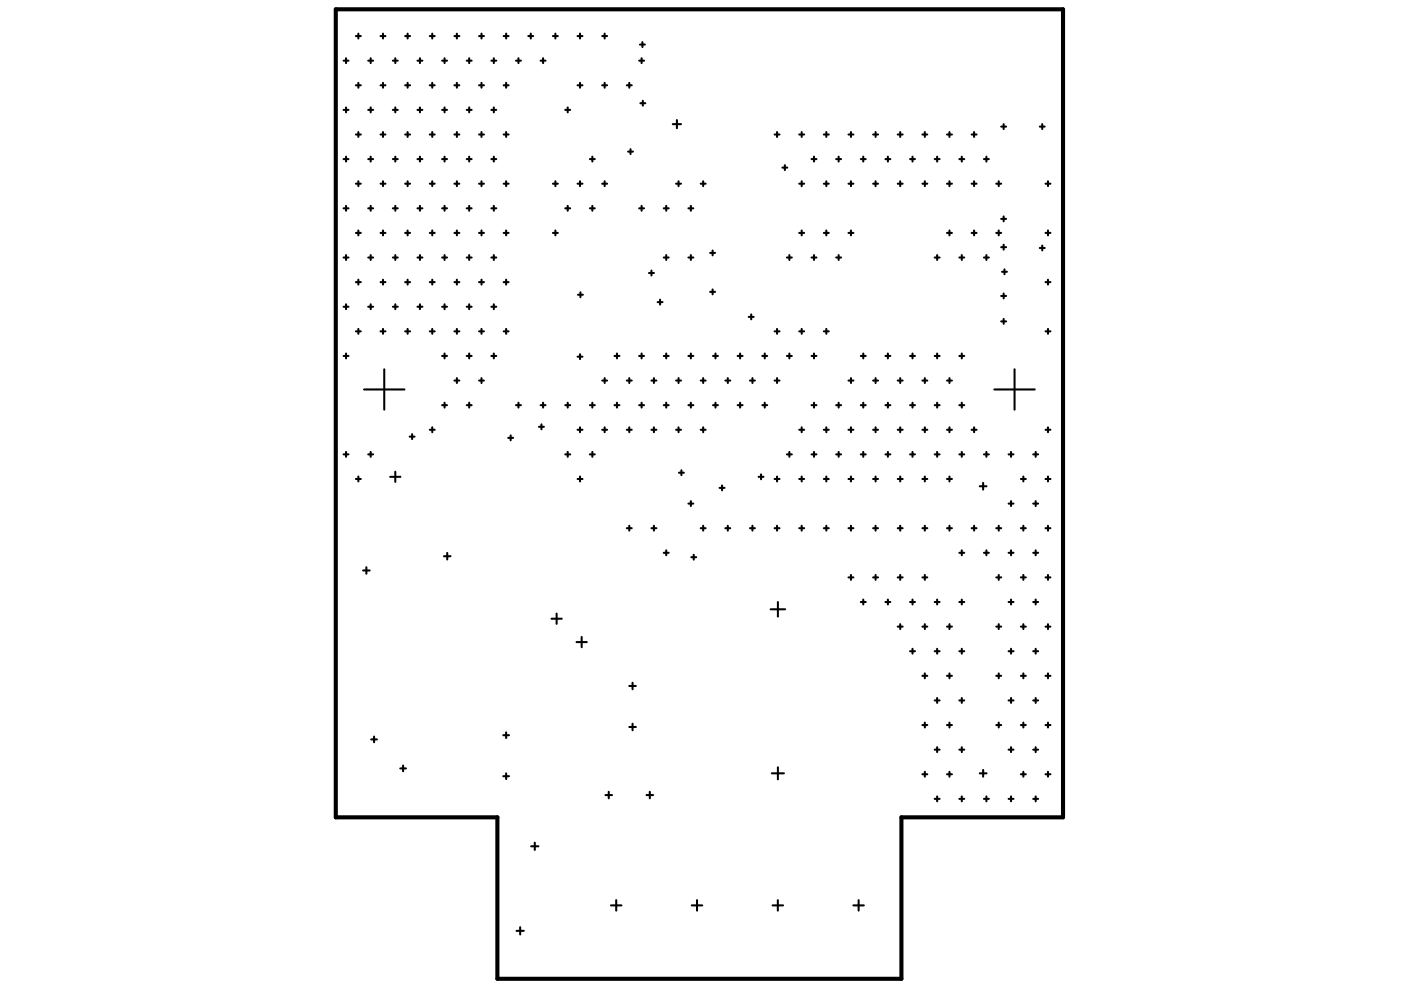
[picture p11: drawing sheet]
<svg xmlns="http://www.w3.org/2000/svg" width="297mm" height="210mm" viewBox="0 0 297 210" stroke-linecap="round" stroke-linejoin="round" font-family="sans-serif">
<path d="M71.2 2h154.2v171.3h-34.3v34.2h-85.6v-34.2h-34.3z" fill="none" stroke="#000" stroke-width=".87"/>
<g fill="none" stroke="#000" stroke-width=".44">
<path d="M72.8 12.9h1.1M73.4 12.3v1.1M75.5 18.1h1M75.5 7.6h1M76 7.1v1.1M76 17.6v1M78.1 12.9h1M78.6 12.3v1.1M80.7 18.1h1M80.7 7.6h1M81.2 7.1v1.1M81.2 17.6v1"/>
<path d="M83.3 12.9h1M83.8 12.3v1.1M85.9 18.1h1M85.9 7.6h1M86.4 7.1v1.1M86.4 17.6v1M88.5 12.9h1.1M89 12.3v1.1M91.1 18.1h1.1M91.1 7.6h1.1M91.6 7.1v1.1M91.6 17.6v1"/>
<path d="M93.7 12.9h1.1M94.3 12.3v1.1M96.3 18.1h1.1M96.3 7.6h1.1M96.9 7.1v1.1M96.9 17.6v1M99 12.9h1M99.5 12.3v1.1M101.6 18.1h1M101.6 7.6h1M102.1 7.1v1.1M102.1 17.6v1"/>
<path d="M104.2 12.9h1M104.7 12.3v1.1M106.8 18.1h1M106.8 7.6h1M107.3 7.1v1.1M107.3 17.6v1M109.4 12.9h1M109.9 12.3v1.1M112 7.6h1.1M112.5 7.1v1.1M114.6 12.9h1.1M115.1 12.3v1.1"/>
<path d="M117.2 7.6h1.1M117.8 7.1v1.1M122.5 18.1h1M122.5 7.6h1M123 7.1v1.1M123 17.6v1M127.7 18.1h1M127.7 7.6h1M128.2 7.1v1.1M128.2 17.6v1M132.9 18.1h1M133.4 17.6v1"/>
<path d="M135.5 12.9h1.1M135.7 9.5h1M136 12.3v1.1M136.2 8.9v1.1M72.8 33.7h1.1M72.8 23.3h1.1M73.4 22.8v1M73.4 33.2v1.1M75.5 39h1M75.5 28.5h1M76 28v1M76 38.4v1.1"/>
<path d="M78.1 33.7h1M78.1 23.3h1M78.6 22.8v1M78.6 33.2v1.1M80.7 39h1M80.7 28.5h1M81.2 28v1M81.2 38.4v1.1M83.3 33.7h1M83.3 23.3h1M83.8 22.8v1M83.8 33.2v1.1"/>
<path d="M85.9 39h1M85.9 28.5h1M86.4 28v1M86.4 38.4v1.1M88.5 33.7h1.1M88.5 23.3h1.1M89 22.8v1M89 33.2v1.1M91.1 39h1.1M91.1 28.5h1.1M91.6 28v1M91.6 38.4v1.1"/>
<path d="M93.7 33.7h1.1M93.7 23.3h1.1M94.3 22.8v1M94.3 33.2v1.1M96.3 39h1.1M96.3 28.5h1.1M96.9 28v1M96.9 38.4v1.1M99 33.7h1M99 23.3h1M99.5 22.8v1M99.5 33.2v1.1"/>
<path d="M101.6 39h1M101.6 28.5h1M102.1 28v1M102.1 38.4v1.1M104.2 33.7h1M104.2 23.3h1M104.7 22.8v1M104.7 33.2v1.1M106.8 39h1M106.8 28.5h1M107.3 28v1M107.3 38.4v1.1"/>
<path d="M117.2 39h1.1M117.8 38.4v1.1M119.8 23.3h1.1M120.4 22.8v1M122.5 39h1M123 38.4v1.1M125.1 33.7h1M125.6 33.2v1.1M127.7 39h1M128.2 38.4v1.1M133.2 32.1h1M133.7 31.6v1.1"/>
<path d="M135.8 21.9h1M136.3 21.4v1M142.6 26.3h1.8M143.3 39h1.1M143.5 25.5v1.7M143.9 38.4v1.1M148.6 39h1M149.1 38.4v1.1M164.2 28.5h1.1M164.8 28v1M165.9 35.5h1M166.4 35v1.1"/>
<path d="M169.5 39h1M169.5 28.5h1M170 28v1M170 38.4v1.1M172.1 33.7h1M172.6 33.2v1.1M174.7 39h1M174.7 28.5h1M175.2 28v1M175.2 38.4v1.1M177.3 33.7h1M177.8 33.2v1.1"/>
<path d="M179.9 39h1M179.9 28.5h1M180.4 28v1M180.4 38.4v1.1M182.5 33.7h1.1M183 33.2v1.1M185.1 39h1.1M185.1 28.5h1.1M185.6 28v1M185.6 38.4v1.1M187.7 33.7h1.1M188.3 33.2v1.1"/>
<path d="M190.3 39h1.1M190.3 28.5h1.1M190.9 28v1M190.9 38.4v1.1M192.9 33.7h1.1M193.5 33.2v1.1M195.6 39h1M195.6 28.5h1M196.1 28v1M196.1 38.4v1.1M198.2 33.7h1M198.7 33.2v1.1"/>
<path d="M200.8 39h1M200.8 28.5h1M201.3 28v1M201.3 38.4v1.1M203.4 33.7h1M203.9 33.2v1.1M206 39h1M206 28.5h1M206.5 28v1M206.5 38.4v1.1M208.6 33.7h1.1M209.1 33.2v1.1"/>
<path d="M211.2 39h1.1M211.7 38.4v1.1M212.3 26.8h1M212.8 26.3v1.1M220.5 26.8h1M221 26.3v1.1M221.7 39h1M222.2 38.4v1.1M72.8 54.6h1.1M72.8 44.2h1.1M73.4 43.6v1.1M73.4 54.1v1"/>
<path d="M75.5 49.4h1M75.5 59.8h1M76 48.9v1M76 59.3v1M78.1 54.6h1M78.1 44.2h1M78.6 43.6v1.1M78.6 54.1v1M80.7 49.4h1M80.7 59.8h1M81.2 48.9v1M81.2 59.3v1"/>
<path d="M83.3 54.6h1M83.3 44.2h1M83.8 43.6v1.1M83.8 54.1v1M85.9 49.4h1M85.9 59.8h1M86.4 48.9v1M86.4 59.3v1M88.5 54.6h1.1M88.5 44.2h1.1M89 43.6v1.1M89 54.1v1"/>
<path d="M91.1 49.4h1.1M91.1 59.8h1.1M91.6 48.9v1M91.6 59.3v1M93.7 54.6h1.1M93.7 44.2h1.1M94.3 43.6v1.1M94.3 54.1v1M96.3 49.4h1.1M96.3 59.8h1.1M96.9 48.9v1M96.9 59.3v1"/>
<path d="M99 54.6h1M99 44.2h1M99.5 43.6v1.1M99.5 54.1v1M101.6 49.4h1M101.6 59.8h1M102.1 48.9v1M102.1 59.3v1M104.2 54.6h1M104.2 44.2h1M104.7 43.6v1.1M104.7 54.1v1"/>
<path d="M106.8 49.4h1M106.8 59.8h1M107.3 48.9v1M107.3 59.3v1M117.2 49.4h1.1M117.8 48.9v1M119.8 44.2h1.1M120.4 43.6v1.1M125.1 44.2h1M125.6 43.6v1.1M135.5 44.2h1.1M136 43.6v1.1"/>
<path d="M137.6 57.9h1M138.1 57.4v1M140.7 54.6h1.1M140.7 44.2h1.1M141.3 43.6v1.1M141.3 54.1v1M146 54.6h1M146 44.2h1M146.5 43.6v1.1M146.5 54.1v1M150.6 53.6h1M151.1 53.1v1"/>
<path d="M166.8 54.6h1.1M167.4 54.1v1M169.5 49.4h1M170 48.9v1M172.1 54.6h1M172.6 54.1v1M174.7 49.4h1M175.2 48.9v1M177.3 54.6h1M177.8 54.1v1M179.9 49.4h1M180.4 48.9v1"/>
<path d="M198.2 54.6h1M198.7 54.1v1M200.8 49.4h1M201.3 48.9v1M203.4 54.6h1M203.9 54.1v1M206 49.4h1M206.5 48.9v1M208.6 54.6h1.1M209.1 54.1v1M211.2 49.4h1.1M211.7 48.9v1"/>
<path d="M212.3 46.4h1M212.3 52.4h1M212.4 57.6h1.1M212.8 45.9v1M212.8 51.9v1M213 57.1v1M220.5 52.6h1M221 52.1v1M221.7 49.4h1M221.7 59.8h1M222.2 48.9v1M222.2 59.3v1"/>
<path d="M72.8 75.5h1.1M72.8 65h1.1M73.4 64.5v1.1M73.4 74.9v1.1M75.5 70.3h1M76 69.7v1.1M78.1 65h1M78.6 64.5v1.1M80.7 70.3h1M81.2 69.7v1.1M81.5 78.3v8.6M83.3 65h1"/>
<path d="M83.8 64.5v1.1M85.9 70.3h1M86.4 69.7v1.1M88.5 65h1.1M89 64.5v1.1M91.1 70.3h1.1M91.6 69.7v1.1M93.7 75.5h1.1M93.7 65h1.1M94.3 64.5v1.1M94.3 74.9v1.1M96.3 70.3h1.1"/>
<path d="M96.9 69.7v1.1M99 75.5h1M99 65h1M99.5 64.5v1.1M99.5 74.9v1.1M101.6 70.3h1M102.1 69.7v1.1M104.2 75.5h1M104.2 65h1M104.7 64.5v1.1M104.7 74.9v1.1M106.8 70.3h1"/>
<path d="M107.3 69.7v1.1M122.5 75.6h1M122.5 62.5h1.1M123 75.1v1M123.1 62v1M130.3 75.5h1M130.8 74.9v1.1M135.5 75.5h1.1M136 74.9v1.1M139.4 64.1h1.1M139.9 63.5v1.1M140.7 75.5h1.1"/>
<path d="M141.3 74.9v1.1M146 75.5h1M146.5 74.9v1.1M150.6 61.9h1M151.1 61.4v1M151.2 75.5h1M151.7 74.9v1.1M156.4 75.5h1M156.9 74.9v1.1M158.7 67.2h1.1M159.3 66.7v1M161.6 75.5h1.1"/>
<path d="M162.1 74.9v1.1M164.2 70.3h1.1M164.8 69.7v1.1M166.8 75.5h1.1M167.4 74.9v1.1M169.5 70.3h1M170 69.7v1.1M172.1 75.5h1M172.6 74.9v1.1M174.7 70.3h1M175.2 69.7v1.1M182.5 75.5h1.1"/>
<path d="M183 74.9v1.1M187.7 75.5h1.1M188.3 74.9v1.1M192.9 75.5h1.1M193.5 74.9v1.1M198.2 75.5h1M198.7 74.9v1.1M203.4 75.5h1M203.9 74.9v1.1M212.3 68.1h1M212.3 62.8h1M212.8 62.2v1.1"/>
<path d="M212.8 67.6v1.1M215.1 78.3v8.6M221.7 70.3h1M222.2 69.7v1.1M72.8 96.3h1.1M73.4 95.8v1.1M77.2 82.6h8.6M78.1 96.3h1M78.6 95.8v1.1M86.9 92.6h1M87.4 92.1v1M91.1 91.1h1.1"/>
<path d="M91.6 90.6v1M93.7 85.9h1.1M94.3 85.4v1M96.3 80.7h1.1M96.9 80.2v1M99 85.9h1M99.5 85.4v1M101.6 80.7h1M102.1 80.2v1M107.7 92.8h1.1M108.3 92.3v1.1M109.4 85.9h1"/>
<path d="M109.9 85.4v1M114.3 90.5h1M114.6 85.9h1.1M114.8 90v1M115.1 85.4v1M119.8 96.3h1.1M119.8 85.9h1.1M120.4 85.4v1M120.4 95.8v1.1M122.5 91.1h1M123 90.6v1M125.1 96.3h1"/>
<path d="M125.1 85.9h1M125.6 85.4v1M125.6 95.8v1.1M127.7 91.1h1M127.7 80.7h1M128.2 80.2v1M128.2 90.6v1M130.3 85.9h1M130.8 85.4v1M132.9 91.1h1M132.9 80.7h1M133.4 80.2v1"/>
<path d="M133.4 90.6v1M135.5 85.9h1.1M136 85.4v1M138.1 91.1h1.1M138.1 80.7h1.1M138.6 80.2v1M138.6 90.6v1M140.7 85.9h1.1M141.3 85.4v1M143.3 91.1h1.1M143.3 80.7h1.1M143.9 80.2v1"/>
<path d="M143.9 90.6v1M144.5 99.7v1.1M146 85.9h1M146.5 85.4v1M148.6 91.1h1M148.6 80.7h1M149.1 80.2v1M149.1 90.6v1M151.2 85.9h1M151.7 85.4v1M153.8 80.7h1M154.3 80.2v1"/>
<path d="M156.4 85.9h1M156.9 85.4v1M159 80.7h1.1M159.5 80.2v1M161.6 85.9h1.1M162.1 85.4v1M164.2 80.7h1.1M164.8 80.2v1M166.8 96.3h1.1M167.4 95.8v1.1M169.5 91.1h1M170 90.6v1"/>
<path d="M172.1 96.3h1M172.1 85.9h1M172.6 85.4v1M172.6 95.8v1.1M174.7 91.1h1M175.2 90.6v1M177.3 96.3h1M177.3 85.9h1M177.8 85.4v1M177.8 95.8v1.1M179.9 91.1h1M179.9 80.7h1"/>
<path d="M180.4 80.2v1M180.4 90.6v1M182.5 96.3h1.1M182.5 85.9h1.1M183 85.4v1M183 95.8v1.1M185.1 91.1h1.1M185.1 80.7h1.1M185.6 80.2v1M185.6 90.6v1M187.7 96.3h1.1M187.7 85.9h1.1"/>
<path d="M188.3 85.4v1M188.3 95.8v1.1M190.3 91.1h1.1M190.3 80.7h1.1M190.9 80.2v1M190.9 90.6v1M192.9 96.3h1.1M192.9 85.9h1.1M193.5 85.4v1M193.5 95.8v1.1M195.6 91.1h1M195.6 80.7h1"/>
<path d="M196.1 80.2v1M196.1 90.6v1M198.2 96.3h1M198.2 85.9h1M198.7 85.4v1M198.7 95.8v1.1M200.8 91.1h1M200.8 80.7h1M201.3 80.2v1M201.3 90.6v1M203.4 96.3h1M203.4 85.9h1"/>
<path d="M203.9 85.4v1M203.9 95.8v1.1M206 91.1h1M206.5 90.6v1M208.6 96.3h1.1M209.1 95.8v1.1M210.8 82.6h8.6M213.8 96.3h1.1M214.4 95.8v1.1M219.1 96.3h1M219.6 95.8v1.1M221.7 91.1h1"/>
<path d="M222.2 90.6v1M75.5 101.6h1M76 101v1.1M82.7 101.1h2.2M83.8 100v2.2M94.1 117.9h1.4M94.8 117.2v1.4M122.5 101.6h1M123 101v1.1M132.9 112h1M133.4 111.5v1M138.1 112h1.1"/>
<path d="M138.6 111.5v1M140.7 117.2h1.1M141.3 116.7v1M144 100.2h1M146 106.8h1M146.5 106.3v1M146.6 118.1h1M147.1 117.6v1.1M148.6 112h1M149.1 111.5v1M152.6 103.4h1M153.1 102.9v1.1"/>
<path d="M153.8 112h1M154.3 111.5v1M159 112h1.1M159.5 111.5v1M160.8 101.1h1.1M161.4 100.6v1M164.2 101.6h1.1M164.2 112h1.1M164.8 101v1.1M164.8 111.5v1M169.5 101.6h1M169.5 112h1"/>
<path d="M170 101v1.1M170 111.5v1M174.7 101.6h1M174.7 112h1M175.2 101v1.1M175.2 111.5v1M179.9 101.6h1M179.9 112h1M180.4 101v1.1M180.4 111.5v1M185.1 101.6h1.1M185.1 112h1.1"/>
<path d="M185.6 101v1.1M185.6 111.5v1M190.3 101.6h1.1M190.3 112h1.1M190.9 101v1.1M190.9 111.5v1M195.6 101.6h1M195.6 112h1M196.1 101v1.1M196.1 111.5v1M200.8 101.6h1M200.8 112h1"/>
<path d="M201.3 101v1.1M201.3 111.5v1M203.4 117.2h1M203.9 116.7v1M206 112h1M206.5 111.5v1M207.7 103.1h1.5M208.4 102.4v1.4M208.6 117.2h1.1M209.1 116.7v1M211.2 112h1.1M211.7 111.5v1"/>
<path d="M213.8 106.8h1.1M213.8 117.2h1.1M214.4 106.3v1M214.4 116.7v1M216.4 101.6h1.1M216.4 112h1.1M217 101v1.1M217 111.5v1M219.1 106.8h1M219.1 117.2h1M219.6 106.3v1M219.6 116.7v1"/>
<path d="M221.7 101.6h1M221.7 112h1M222.2 101v1.1M222.2 111.5v1M77 121h1.4M77.7 120.3v1.4M116.9 131.2h2.2M118 130.1v2.2M122.2 136.1h2.2M123.3 135.1v2.1M163.4 129.2h3.1M164.9 127.6v3.1"/>
<path d="M179.9 122.4h1M180.4 121.9v1M182.5 127.6h1.1M183 127.1v1.1M185.1 122.4h1.1M185.6 121.9v1M187.7 127.6h1.1M188.3 127.1v1.1M190.3 122.4h1.1M190.3 132.9h1.1M190.9 121.9v1M190.9 132.3v1.1"/>
<path d="M192.9 127.6h1.1M192.9 138.1h1.1M193.5 127.1v1.1M193.5 137.6v1M195.6 122.4h1M195.6 132.9h1M196.1 121.9v1M196.1 132.3v1.1M198.2 127.6h1M198.2 138.1h1M198.7 127.1v1.1M198.7 137.6v1"/>
<path d="M200.8 132.9h1M201.3 132.3v1.1M203.4 127.6h1M203.4 138.1h1M203.9 127.1v1.1M203.9 137.6v1M211.2 122.4h1.1M211.2 132.9h1.1M211.7 121.9v1M211.7 132.3v1.1M213.8 127.6h1.1M213.8 138.1h1.1"/>
<path d="M214.4 127.1v1.1M214.4 137.6v1M216.4 122.4h1.1M216.4 132.9h1.1M217 121.9v1M217 132.3v1.1M219.1 127.6h1M219.1 138.1h1M219.6 127.1v1.1M219.6 137.6v1M221.7 122.4h1M221.7 132.9h1"/>
<path d="M222.2 121.9v1M222.2 132.3v1.1M78.7 156.8h1.2M79.3 156.2v1.2M106.7 155.9h1.2M107.3 155.3v1.2M133.4 154.1h1.4M133.4 145.4h1.4M134.1 144.7v1.4M134.1 153.4v1.4M195.6 143.3h1M195.6 153.7h1"/>
<path d="M196.1 142.8v1M196.1 153.2v1M198.2 148.5h1M198.2 158.9h1M198.7 148v1M198.7 158.4v1.1M200.8 143.3h1M200.8 153.7h1M201.3 142.8v1M201.3 153.2v1M203.4 148.5h1M203.4 158.9h1"/>
<path d="M203.9 148v1M203.9 158.4v1.1M211.2 143.3h1.1M211.2 153.7h1.1M211.7 142.8v1M211.7 153.2v1M213.8 148.5h1.1M213.8 158.9h1.1M214.4 148v1M214.4 158.4v1.1M216.4 143.3h1.1M216.4 153.7h1.1"/>
<path d="M217 142.8v1M217 153.2v1M219.1 148.5h1M219.1 158.9h1M219.6 148v1M219.6 158.4v1.1M221.7 143.3h1M221.7 153.7h1M222.2 142.8v1M222.2 153.2v1M84.9 162.9h1.2M85.5 162.3v1.2"/>
<path d="M106.7 164.6h1.2M107.3 164v1.2M112.6 179.4h1.6M113.4 178.7v1.5M128.4 168.6h1.4M129.1 167.9v1.4M137.1 168.6h1.4M137.8 167.9v1.4M163.6 164h2.6M164.9 162.7v2.5M195.6 164.2h1M196.1 163.6v1.1"/>
<path d="M198.2 169.4h1M198.7 168.9v1M200.8 164.2h1M201.3 163.6v1.1M203.4 169.4h1M203.9 168.9v1M207.7 164h1.5M208.4 163.2v1.5M208.6 169.4h1.1M209.1 168.9v1M213.8 169.4h1.1M214.4 168.9v1"/>
<path d="M216.4 164.2h1.1M217 163.6v1.1M219.1 169.4h1M219.6 168.9v1M221.7 164.2h1M222.2 163.6v1.1M109.5 197.4h1.6M110.3 196.6v1.5M129.5 192h2.3M130.6 190.9v2.2M146.7 192h2.2M147.8 190.9v2.2"/>
<path d="M163.8 192h2.2M164.9 190.9v2.2M180.9 192h2.3M182 190.9v2.2"/>
</g>
</svg>
